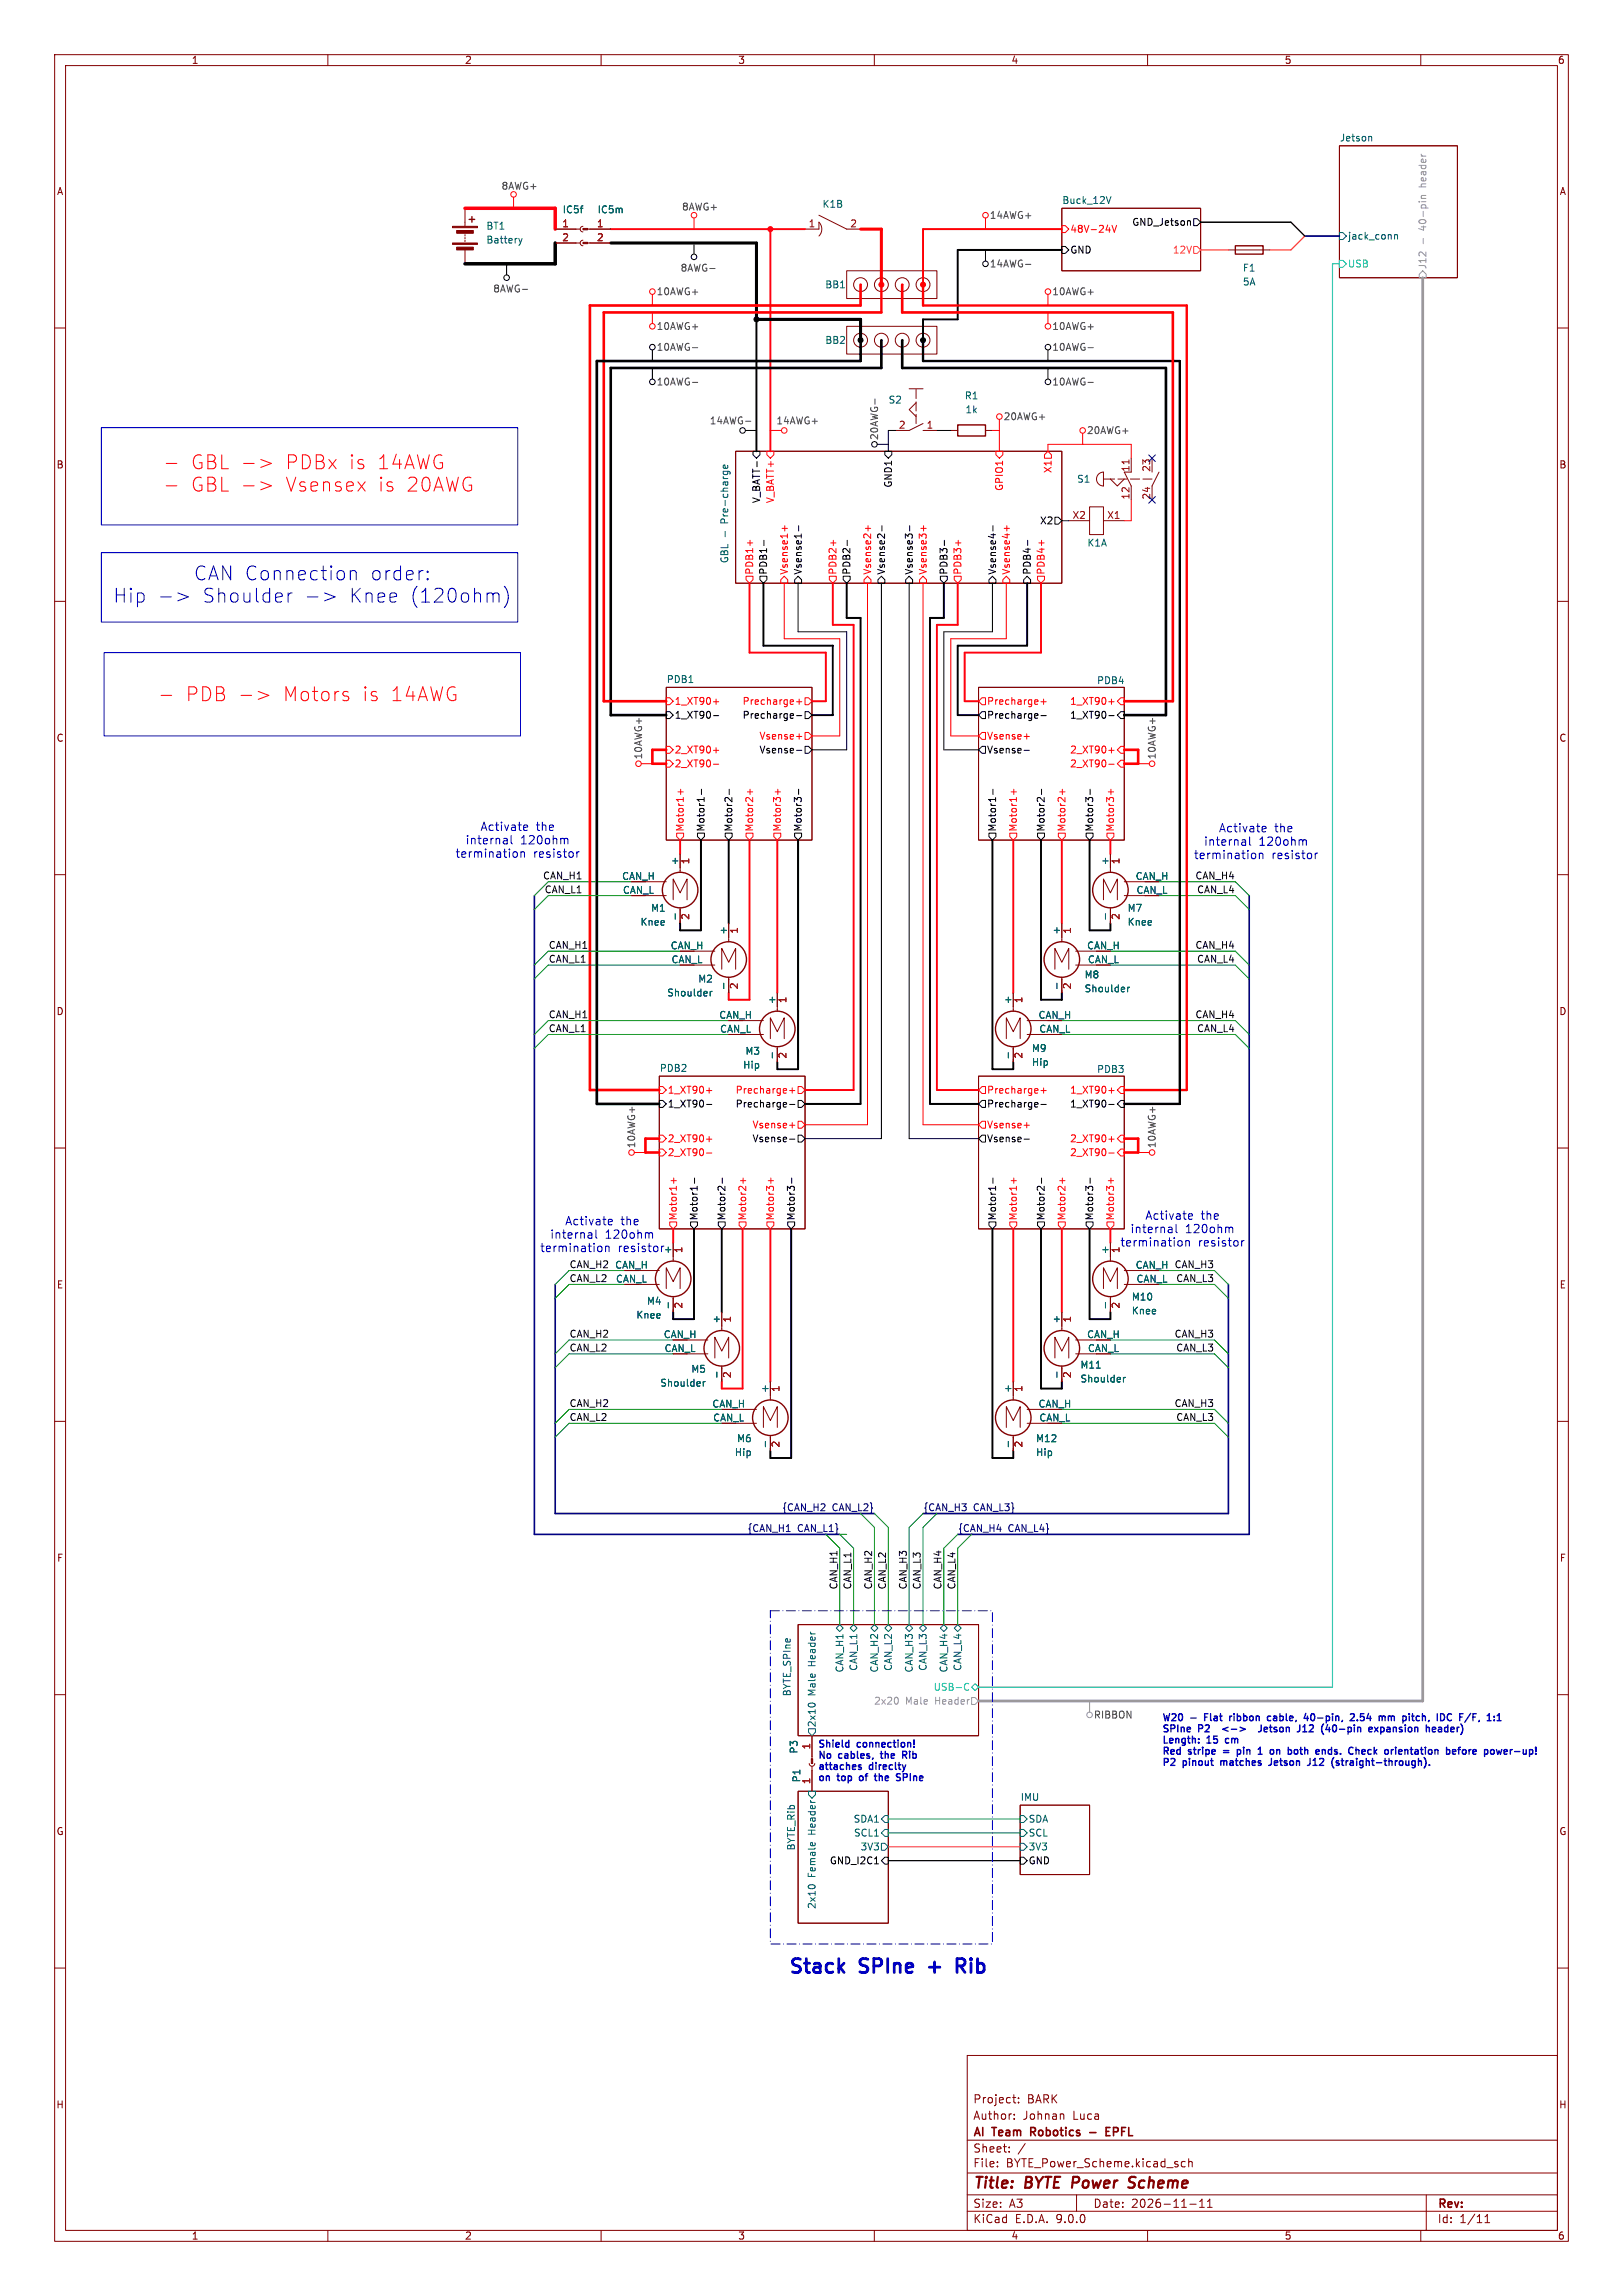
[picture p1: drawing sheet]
<svg xmlns="http://www.w3.org/2000/svg" width="297mm" height="420mm" viewBox="0 0 297 420" stroke-linecap="round" stroke-linejoin="round" font-family="sans-serif">
<defs><g id="words">
<g font-size="3.5" fill="#ff0008">
<text x="34.7" y="86.1">GBL -&gt;</text>
<text x="51.9" y="86.1">PDBx</text>
<text x="63.5" y="86.1">is</text>
<text x="68.7" y="86.1">14AWG</text>
<text x="34.7" y="90.2">GBL -&gt;</text>
<text x="51.9" y="90.2">Vsensex</text>
<text x="68.8" y="90.2">is</text>
<text x="74" y="90.2">20AWG</text>
</g>
<g font-size="3.5" fill="#0000c2">
<text x="35.5" y="106.4">CAN Connection</text>
<text x="67.7" y="106.4">order:</text>
<text x="20.7" y="110.5">Hip</text>
<text x="36.9" y="110.5">Shoulder</text>
<text x="63.7" y="110.5">Knee</text>
<text x="74.8" y="110.5">(120ohm)</text>
<text x="144" y="361.7">Stack</text>
<text x="157.4" y="361.7">SPIne</text>
<text x="171" y="361.7">+</text>
<text x="177.1" y="361.7">Rib</text>
</g>
<g font-size="3.5" fill="#ff0604">
<text x="33.9" y="128.5">PDB -&gt;</text>
<text x="51.6" y="128.5">Motors</text>
<text x="66.1" y="128.5">is</text>
<text x="71.2" y="128.5">14AWG</text>
</g>
<g font-size="2.8" fill="#840000">
<text x="178" y="400.9">Title:</text>
<text x="187.7" y="400.9">BYTE Power</text>
<text x="208.2" y="400.9">Scheme</text>
</g>
<g font-size="2.1" fill="#0000c2">
<text x="85.1" y="154.7">internal</text>
<text x="87.8" y="152.2">Activate</text>
<text x="95.2" y="154.7">120ohm</text>
<text x="98.1" y="152.2">the</text>
<text x="220.3" y="154.9">internal</text>
<text x="223" y="152.5">Activate</text>
<text x="230.3" y="154.9">120ohm</text>
<text x="233.2" y="152.5">the</text>
<text x="83.3" y="157.1">termination</text>
<text x="97.6" y="157.1">resistor</text>
<text x="218.4" y="157.4">termination</text>
<text x="232.7" y="157.4">resistor</text>
<text x="100.6" y="226.8">internal</text>
<text x="103.3" y="224.3">Activate</text>
<text x="110.7" y="226.8">120ohm</text>
<text x="113.6" y="224.3">the</text>
<text x="206.8" y="225.8">internal</text>
<text x="209.5" y="223.3">Activate</text>
<text x="216.9" y="225.8">120ohm</text>
<text x="219.7" y="223.3">the</text>
<text x="98.8" y="229.3">termination</text>
<text x="113.1" y="229.3">resistor</text>
<text x="204.9" y="228.2">termination</text>
<text x="219.2" y="228.2">resistor</text>
</g>
<g font-size="2.1" fill="#840000">
<text x="178" y="388">Author:</text>
<text x="178" y="385">Project:</text>
<text x="187.2" y="388">Johnan</text>
<text x="187.9" y="385">BARK</text>
<text x="196.4" y="388">Luca</text>
<text x="178" y="394">Sheet:</text>
<text x="178" y="391.2">AI</text>
<text x="181.7" y="391.2">Team</text>
<text x="189.3" y="391.2">Robotics</text>
<text x="204.3" y="391.2">EPFL</text>
<text x="178" y="396.7">File:</text>
<text x="184.1" y="396.7">BYTE_Power_Scheme.kicad_sch</text>
<text x="178" y="406.9">KiCad</text>
<text x="178" y="404.1">Size:</text>
<text x="184.7" y="404.1">A3</text>
<text x="185.7" y="406.9">E.D.A.</text>
<text x="193.3" y="406.9">9.0.0</text>
<text x="200" y="404.1">Date:</text>
<text x="207" y="404.1">2026-11-11</text>
<text x="263" y="404.3">Rev:</text>
<text x="263" y="406.9">Id:</text>
<text x="267.1" y="406.9">1/11</text>
</g>
<g font-size="1.8" fill="#840000">
<text x="35" y="11.9">1</text>
<text x="85" y="11.9">2</text>
<text x="135" y="11.9">3</text>
<text x="185" y="11.9">4</text>
<text x="235" y="11.9">5</text>
<text x="285" y="11.9">6</text>
<text x="10.3" y="35.9">A</text>
<text x="285.3" y="35.9">A</text>
<text x="10.3" y="85.9">B</text>
<text x="285.3" y="85.9">B</text>
<text x="10.3" y="135.9">C</text>
<text x="285.3" y="135.9">C</text>
<text x="10.3" y="185.9">D</text>
<text x="285.3" y="185.9">D</text>
<text x="10.3" y="235.9">E</text>
<text x="285.3" y="235.9">E</text>
<text x="10.3" y="285.9">F</text>
<text x="285.3" y="285.9">F</text>
<text x="10.3" y="335.9">G</text>
<text x="285.3" y="335.9">G</text>
<text x="10.2" y="385.9">H</text>
<text x="285.2" y="385.9">H</text>
<text x="35" y="409.9">1</text>
<text x="85" y="409.9">2</text>
<text x="135" y="409.9">3</text>
<text x="185" y="409.9">4</text>
<text x="235" y="409.9">5</text>
<text x="285" y="409.9">6</text>
</g>
<g font-size="1.8" fill="#006464">
<text x="245.1" y="26">Jetson</text>
<text x="102.9" y="39.2">IC5f</text>
<text x="109.3" y="39.2">IC5m</text>
<text x="150.4" y="38.2">K1B</text>
<text x="194.3" y="37.4">Buck_12V</text>
<text x="88.9" y="42.2">BT1</text>
<text x="88.9" y="44.7">Battery</text>
<text x="246.6" y="44">jack_conn</text>
<text x="150.9" y="52.9">BB1</text>
<text x="227.3" y="49.9">F1</text>
<text x="227.3" y="52.4">5A</text>
<text x="150.9" y="63.1">BB2</text>
<text x="162.5" y="74">S2</text>
<text x="176.5" y="73.3">R1</text>
<text x="176.6" y="75.8">1k</text>
<text x="197" y="88.5">S1</text>
<text x="133.3" y="95.6" transform="rotate(-90 133.3 95.6)">Pre-charge</text>
<text x="198.9" y="100.2">K1A</text>
<text x="133.3" y="103.1" transform="rotate(-90 133.3 103.1)">GBL -</text>
<text x="121.9" y="125">PDB1</text>
<text x="200.7" y="125.2">PDB4</text>
<text x="113.7" y="161">CAN_H</text>
<text x="124.2" y="158.4" transform="rotate(-90 124.2 158.4)">+</text>
<text x="202.9" y="158.4" transform="rotate(-90 202.9 158.4)">+</text>
<text x="207.7" y="161">CAN_H</text>
<text x="113.9" y="163.6">CAN_L</text>
<text x="119" y="167">M1</text>
<text x="206.3" y="167">M7</text>
<text x="207.9" y="163.6">CAN_L</text>
<text x="117.1" y="169.5">Knee</text>
<text x="122.6" y="173.7">CAN_H</text>
<text x="133.1" y="171.1" transform="rotate(-90 133.1 171.1)">+</text>
<text x="194.1" y="171.1" transform="rotate(-90 194.1 171.1)">+</text>
<text x="198.8" y="173.7">CAN_H</text>
<text x="206.3" y="169.5">Knee</text>
<text x="122.8" y="176.3">CAN_L</text>
<text x="127.7" y="179.9">M2</text>
<text x="198.4" y="179.2">M8</text>
<text x="199" y="176.3">CAN_L</text>
<text x="122" y="182.5">Shoulder</text>
<text x="142" y="183.8" transform="rotate(-90 142 183.8)">+</text>
<text x="185.2" y="183.8" transform="rotate(-90 185.2 183.8)">+</text>
<text x="198.4" y="181.7">Shoulder</text>
<text x="131.5" y="186.4">CAN_H</text>
<text x="131.7" y="189">CAN_L</text>
<text x="189.9" y="186.4">CAN_H</text>
<text x="190.1" y="189">CAN_L</text>
<text x="120.6" y="196.1">PDB2</text>
<text x="135.9" y="195.7">Hip</text>
<text x="136.3" y="193.1">M3</text>
<text x="188.7" y="192.6">M9</text>
<text x="188.7" y="195.2">Hip</text>
<text x="200.7" y="196.3">PDB3</text>
<text x="112.5" y="232.2">CAN_H</text>
<text x="122.9" y="229.5" transform="rotate(-90 122.9 229.5)">+</text>
<text x="202.9" y="229.5" transform="rotate(-90 202.9 229.5)">+</text>
<text x="207.7" y="232.2">CAN_H</text>
<text x="112.6" y="234.7">CAN_L</text>
<text x="118.3" y="238.9">M4</text>
<text x="207" y="238.1">M10</text>
<text x="207.9" y="234.7">CAN_L</text>
<text x="116.3" y="241.4">Knee</text>
<text x="121.4" y="244.9">CAN_H</text>
<text x="131.8" y="242.2" transform="rotate(-90 131.8 242.2)">+</text>
<text x="194.1" y="242.2" transform="rotate(-90 194.1 242.2)">+</text>
<text x="198.8" y="244.9">CAN_H</text>
<text x="207" y="240.6">Knee</text>
<text x="121.5" y="247.4">CAN_L</text>
<text x="126.4" y="251.3">M5</text>
<text x="197.6" y="250.5">M11</text>
<text x="199" y="247.4">CAN_L</text>
<text x="120.7" y="253.8">Shoulder</text>
<text x="130.3" y="257.6">CAN_H</text>
<text x="140.7" y="254.9" transform="rotate(-90 140.7 254.9)">+</text>
<text x="185.2" y="254.9" transform="rotate(-90 185.2 254.9)">+</text>
<text x="189.9" y="257.6">CAN_H</text>
<text x="197.6" y="253.1">Shoulder</text>
<text x="130.4" y="260.1">CAN_L</text>
<text x="190.1" y="260.1">CAN_L</text>
<text x="134.4" y="266.5">Hip</text>
<text x="134.8" y="264">M6</text>
<text x="189.5" y="266.5">Hip</text>
<text x="189.5" y="264">M12</text>
<text x="149.5" y="304.7" transform="rotate(-90 149.5 304.7)">Header</text>
<text x="157.1" y="305.7" transform="rotate(-90 157.1 305.7)">CAN_L1</text>
<text x="163.4" y="305.7" transform="rotate(-90 163.4 305.7)">CAN_L2</text>
<text x="169.8" y="305.7" transform="rotate(-90 169.8 305.7)">CAN_L3</text>
<text x="176.1" y="305.7" transform="rotate(-90 176.1 305.7)">CAN_L4</text>
<text x="144.8" y="310.4" transform="rotate(-90 144.8 310.4)">BYTE_SPIne</text>
<text x="149.5" y="310.2" transform="rotate(-90 149.5 310.2)">Male</text>
<text x="154.5" y="306" transform="rotate(-90 154.5 306)">CAN_H1</text>
<text x="160.9" y="306" transform="rotate(-90 160.9 306)">CAN_H2</text>
<text x="167.2" y="306" transform="rotate(-90 167.2 306)">CAN_H3</text>
<text x="173.6" y="306" transform="rotate(-90 173.6 306)">CAN_H4</text>
<text x="149.5" y="316" transform="rotate(-90 149.5 316)">2x10</text>
<text x="146.2" y="320.9" transform="rotate(-90 146.2 320.9)">P3</text>
<text x="146.7" y="326.1" transform="rotate(-90 146.7 326.1)">P1</text>
<text x="186.7" y="329.5">IMU</text>
<text x="149.5" y="335.5" transform="rotate(-90 149.5 335.5)">Header</text>
<text x="156.1" y="333.6">SDA1</text>
<text x="188.2" y="333.6">SDA</text>
<text x="145.5" y="338.6" transform="rotate(-90 145.5 338.6)">BYTE_Rib</text>
<text x="156.2" y="336.1">SCL1</text>
<text x="157.4" y="338.7">3V3</text>
<text x="188.2" y="338.7">3V3</text>
<text x="188.2" y="336.1">SCL</text>
<text x="149.5" y="343.5" transform="rotate(-90 149.5 343.5)">Female</text>
<text x="149.5" y="349.3" transform="rotate(-90 149.5 349.3)">2x10</text>
</g>
<g font-size="1.8" fill="#484848">
<text x="91.7" y="34.9">8AWG+</text>
<text x="124.7" y="38.7">8AWG+</text>
<text x="181" y="40.2">14AWG+</text>
<text x="90.2" y="53.7">8AWG-</text>
<text x="124.5" y="49.9">8AWG-</text>
<text x="181" y="49.1">14AWG-</text>
<text x="120.1" y="54.2">10AWG+</text>
<text x="192.5" y="54.2">10AWG+</text>
<text x="120.1" y="60.6">10AWG+</text>
<text x="120.1" y="64.4">10AWG-</text>
<text x="192.5" y="64.4">10AWG-</text>
<text x="192.5" y="60.6">10AWG+</text>
<text x="120.1" y="70.7">10AWG-</text>
<text x="192.5" y="70.7">10AWG-</text>
<text x="129.8" y="77.8">14AWG-</text>
<text x="142" y="77.8">14AWG+</text>
<text x="183.6" y="77.1">20AWG+</text>
<text x="160.9" y="80.6" transform="rotate(-90 160.9 80.6)">20AWG-</text>
<text x="198.8" y="79.6">20AWG+</text>
<text x="117.7" y="139" transform="rotate(-90 117.7 139)">10AWG+</text>
<text x="211.7" y="139" transform="rotate(-90 211.7 139)">10AWG+</text>
<text x="116.4" y="210.1" transform="rotate(-90 116.4 210.1)">10AWG+</text>
<text x="211.7" y="210.1" transform="rotate(-90 211.7 210.1)">10AWG+</text>
<text x="200.1" y="314.6">RIBBON</text>
</g>
<g font-size="1.8" fill="#9b989b">
<text x="261.2" y="34" transform="rotate(-90 261.2 34)">header</text>
<text x="261.2" y="42" transform="rotate(-90 261.2 42)">40-pin</text>
<text x="261.2" y="49.3" transform="rotate(-90 261.2 49.3)">J12</text>
<text x="159.9" y="312">2x20</text>
<text x="165.7" y="312">Male</text>
<text x="171.2" y="312">Header</text>
</g>
<g font-size="1.8" fill="#a90000">
<text x="102.8" y="41.7">1</text>
<text x="109.1" y="41.7">1</text>
<text x="147.9" y="41.7">1</text>
<text x="155.5" y="41.7">2</text>
<text x="102.8" y="44.2">2</text>
<text x="109.1" y="44.2">2</text>
<text x="164.4" y="78.5">2</text>
<text x="169.5" y="78.5">1</text>
<text x="206.8" y="86.4" transform="rotate(-90 206.8 86.4)">11</text>
<text x="210.6" y="86.4" transform="rotate(-90 210.6 86.4)">23</text>
<text x="196.2" y="95">X2</text>
<text x="202.5" y="95">X1</text>
<text x="206.8" y="91.5" transform="rotate(-90 206.8 91.5)">12</text>
<text x="210.6" y="91.5" transform="rotate(-90 210.6 91.5)">24</text>
<text x="126.4" y="158.2" transform="rotate(-90 126.4 158.2)">1</text>
<text x="205.2" y="158.2" transform="rotate(-90 205.2 158.2)">1</text>
<text x="126.4" y="168.3" transform="rotate(-90 126.4 168.3)">2</text>
<text x="135.3" y="170.9" transform="rotate(-90 135.3 170.9)">1</text>
<text x="196.3" y="170.9" transform="rotate(-90 196.3 170.9)">1</text>
<text x="205.2" y="168.3" transform="rotate(-90 205.2 168.3)">2</text>
<text x="135.3" y="181" transform="rotate(-90 135.3 181)">2</text>
<text x="144.2" y="183.6" transform="rotate(-90 144.2 183.6)">1</text>
<text x="187.4" y="183.6" transform="rotate(-90 187.4 183.6)">1</text>
<text x="196.3" y="181" transform="rotate(-90 196.3 181)">2</text>
<text x="144.2" y="193.7" transform="rotate(-90 144.2 193.7)">2</text>
<text x="187.4" y="193.7" transform="rotate(-90 187.4 193.7)">2</text>
<text x="125.2" y="229.3" transform="rotate(-90 125.2 229.3)">1</text>
<text x="205.2" y="229.3" transform="rotate(-90 205.2 229.3)">1</text>
<text x="125.2" y="239.5" transform="rotate(-90 125.2 239.5)">2</text>
<text x="205.2" y="239.5" transform="rotate(-90 205.2 239.5)">2</text>
<text x="134.1" y="242" transform="rotate(-90 134.1 242)">1</text>
<text x="196.3" y="242" transform="rotate(-90 196.3 242)">1</text>
<text x="134.1" y="252.2" transform="rotate(-90 134.1 252.2)">2</text>
<text x="143" y="254.7" transform="rotate(-90 143 254.7)">1</text>
<text x="187.4" y="254.7" transform="rotate(-90 187.4 254.7)">1</text>
<text x="196.3" y="252.2" transform="rotate(-90 196.3 252.2)">2</text>
<text x="143" y="264.9" transform="rotate(-90 143 264.9)">2</text>
<text x="187.4" y="264.9" transform="rotate(-90 187.4 264.9)">2</text>
<text x="148.3" y="320.1" transform="rotate(-90 148.3 320.1)">1</text>
<text x="148.3" y="326.5" transform="rotate(-90 148.3 326.5)">1</text>
</g>
<g font-size="1.8">
<text x="207.1" y="41.5">GND_Jetson</text>
<text x="195.8" y="46.6">GND</text>
<text x="139.3" y="92.1" transform="rotate(-90 139.3 92.1)">V_BATT-</text>
<text x="140.6" y="105.2" transform="rotate(-90 140.6 105.2)">PDB1-</text>
<text x="155.8" y="105.2" transform="rotate(-90 155.8 105.2)">PDB2-</text>
<text x="173.6" y="105.2" transform="rotate(-90 173.6 105.2)">PDB3-</text>
<text x="188.8" y="105.2" transform="rotate(-90 188.8 105.2)">PDB4-</text>
<text x="123.4" y="131.7">1_XT90-</text>
<text x="135.8" y="131.7">Precharge-</text>
<text x="180.5" y="131.7">Precharge-</text>
<text x="195.7" y="131.7">1_XT90-</text>
<text x="129.1" y="152.2" transform="rotate(-90 129.1 152.2)">Motor1-</text>
<text x="134.2" y="152.2" transform="rotate(-90 134.2 152.2)">Motor2-</text>
<text x="146.9" y="152.2" transform="rotate(-90 146.9 152.2)">Motor3-</text>
<text x="182.5" y="152.2" transform="rotate(-90 182.5 152.2)">Motor1-</text>
<text x="191.4" y="152.2" transform="rotate(-90 191.4 152.2)">Motor2-</text>
<text x="200.3" y="152.2" transform="rotate(-90 200.3 152.2)">Motor3-</text>
<text x="122.1" y="202.8">1_XT90-</text>
<text x="134.5" y="202.8">Precharge-</text>
<text x="180.5" y="202.8">Precharge-</text>
<text x="195.7" y="202.8">1_XT90-</text>
<text x="127.9" y="223.3" transform="rotate(-90 127.9 223.3)">Motor1-</text>
<text x="132.9" y="223.3" transform="rotate(-90 132.9 223.3)">Motor2-</text>
<text x="145.6" y="223.3" transform="rotate(-90 145.6 223.3)">Motor3-</text>
<text x="182.5" y="223.3" transform="rotate(-90 182.5 223.3)">Motor1-</text>
<text x="191.4" y="223.3" transform="rotate(-90 191.4 223.3)">Motor2-</text>
<text x="200.3" y="223.3" transform="rotate(-90 200.3 223.3)">Motor3-</text>
<text x="151.8" y="341.2">GND_I2C1</text>
<text x="188.2" y="341.2">GND</text>
</g>
<g font-size="1.8" fill="#ff0002">
<text x="195.8" y="42.8">48V-24V</text>
<text x="123.4" y="129.1">1_XT90+</text>
<text x="195.7" y="129.1">1_XT90+</text>
<text x="123.4" y="138">2_XT90+</text>
<text x="123.4" y="140.6">2_XT90-</text>
<text x="195.7" y="138">2_XT90+</text>
<text x="195.7" y="140.6">2_XT90-</text>
<text x="122.1" y="200.3">1_XT90+</text>
<text x="195.7" y="200.3">1_XT90+</text>
<text x="122.1" y="209.1">2_XT90+</text>
<text x="195.7" y="209.1">2_XT90+</text>
<text x="122.1" y="211.7">2_XT90-</text>
<text x="195.7" y="211.7">2_XT90-</text>
</g>
<text font-size="1.8" fill="#ff7f00" x="214.5" y="46.6">12V</text>
<g font-size="1.8" fill="#00cde7">
<text x="246.6" y="49.1">USB</text>
<text x="170.8" y="309.5">USB-C</text>
</g>
<g font-size="1.8" fill="#050505">
<text x="163.4" y="89.3" transform="rotate(-90 163.4 89.3)">GND1</text>
<text x="190.2" y="96.1">X2</text>
<text x="146.9" y="105.2" transform="rotate(-90 146.9 105.2)">Vsense1-</text>
<text x="162.2" y="105.2" transform="rotate(-90 162.2 105.2)">Vsense2-</text>
<text x="167.2" y="105.2" transform="rotate(-90 167.2 105.2)">Vsense3-</text>
<text x="182.5" y="105.2" transform="rotate(-90 182.5 105.2)">Vsense4-</text>
<text x="138.9" y="138">Vsense-</text>
<text x="180.5" y="138">Vsense-</text>
<text x="137.6" y="209.1">Vsense-</text>
<text x="180.5" y="209.1">Vsense-</text>
</g>
<g font-size="1.8" fill="#f00">
<text x="183.7" y="89.9" transform="rotate(-90 183.7 89.9)">GPIO1</text>
<text x="192.6" y="86.6" transform="rotate(-90 192.6 86.6)">X1</text>
<text x="144.4" y="105.2" transform="rotate(-90 144.4 105.2)">Vsense1+</text>
<text x="159.6" y="105.2" transform="rotate(-90 159.6 105.2)">Vsense2+</text>
<text x="169.8" y="105.2" transform="rotate(-90 169.8 105.2)">Vsense3+</text>
<text x="185" y="105.2" transform="rotate(-90 185 105.2)">Vsense4+</text>
<text x="138.9" y="135.5">Vsense+</text>
<text x="180.5" y="135.5">Vsense+</text>
<text x="137.6" y="206.6">Vsense+</text>
<text x="180.5" y="206.6">Vsense+</text>
</g>
<g font-size="1.8" fill="#f01">
<text x="141.8" y="92.1" transform="rotate(-90 141.8 92.1)">V_BATT+</text>
<text x="138" y="105.2" transform="rotate(-90 138 105.2)">PDB1+</text>
<text x="153.3" y="105.2" transform="rotate(-90 153.3 105.2)">PDB2+</text>
<text x="176.1" y="105.2" transform="rotate(-90 176.1 105.2)">PDB3+</text>
<text x="191.4" y="105.2" transform="rotate(-90 191.4 105.2)">PDB4+</text>
<text x="135.8" y="129.1">Precharge+</text>
<text x="180.5" y="129.1">Precharge+</text>
<text x="125.3" y="152.2" transform="rotate(-90 125.3 152.2)">Motor1+</text>
<text x="138" y="152.2" transform="rotate(-90 138 152.2)">Motor2+</text>
<text x="143.1" y="152.2" transform="rotate(-90 143.1 152.2)">Motor3+</text>
<text x="186.3" y="152.2" transform="rotate(-90 186.3 152.2)">Motor1+</text>
<text x="195.2" y="152.2" transform="rotate(-90 195.2 152.2)">Motor2+</text>
<text x="204.1" y="152.2" transform="rotate(-90 204.1 152.2)">Motor3+</text>
<text x="134.5" y="200.3">Precharge+</text>
<text x="180.5" y="200.3">Precharge+</text>
<text x="124.1" y="223.3" transform="rotate(-90 124.1 223.3)">Motor1+</text>
<text x="136.8" y="223.3" transform="rotate(-90 136.8 223.3)">Motor2+</text>
<text x="141.8" y="223.3" transform="rotate(-90 141.8 223.3)">Motor3+</text>
<text x="186.3" y="223.3" transform="rotate(-90 186.3 223.3)">Motor1+</text>
<text x="195.2" y="223.3" transform="rotate(-90 195.2 223.3)">Motor2+</text>
<text x="204.1" y="223.3" transform="rotate(-90 204.1 223.3)">Motor3+</text>
</g>
<g font-size="1.8" fill="#0f0f0f">
<text x="99.3" y="160.9">CAN_H1</text>
<text x="218.7" y="160.9">CAN_H4</text>
<text x="99.6" y="163.5">CAN_L1</text>
<text x="219" y="163.5">CAN_L4</text>
<text x="100.3" y="173.6">CAN_H1</text>
<text x="218.7" y="173.6">CAN_H4</text>
<text x="100.3" y="176.2">CAN_L1</text>
<text x="219" y="176.2">CAN_L4</text>
<text x="100.3" y="188.9">CAN_L1</text>
<text x="100.3" y="186.3">CAN_H1</text>
<text x="218.7" y="186.3">CAN_H4</text>
<text x="219" y="188.9">CAN_L4</text>
<text x="104.1" y="232.1">CAN_H2</text>
<text x="207.7" y="232.2">CAN_H CAN_H3</text>
<text x="104.1" y="234.6">CAN_L2</text>
<text x="215.2" y="234.6">CAN_L3</text>
<text x="104.1" y="244.8">CAN_H2</text>
<text x="214.9" y="244.8">CAN_H3</text>
<text x="104.1" y="247.3">CAN_L2</text>
<text x="215.2" y="247.3">CAN_L3</text>
<text x="104.1" y="257.5">CAN_H2</text>
<text x="214.9" y="257.5">CAN_H3</text>
<text x="104.1" y="260">CAN_L2</text>
<text x="215.2" y="260">CAN_L3</text>
<text x="153.3" y="290.8" transform="rotate(-90 153.3 290.8)">CAN_H1</text>
<text x="155.9" y="290.8" transform="rotate(-90 155.9 290.8)">CAN_L1</text>
<text x="159.7" y="290.8" transform="rotate(-90 159.7 290.8)">CAN_H2</text>
<text x="162.2" y="290.8" transform="rotate(-90 162.2 290.8)">CAN_L2</text>
<text x="166" y="290.8" transform="rotate(-90 166 290.8)">CAN_H3</text>
<text x="168.6" y="290.8" transform="rotate(-90 168.6 290.8)">CAN_L3</text>
<text x="172.4" y="290.8" transform="rotate(-90 172.4 290.8)">CAN_H4</text>
<text x="174.9" y="290.8" transform="rotate(-90 174.9 290.8)">CAN_L4</text>
</g>
<g font-size="1.8" fill="#000084">
<text x="136.7" y="280.3">{CAN_H1</text>
<text x="143.1" y="276.5">{CAN_H2</text>
<text x="145.9" y="280.3">CAN_L1}</text>
<text x="152.3" y="276.5">CAN_L2}</text>
<text x="168.9" y="276.5">{CAN_H3</text>
<text x="175.3" y="280.3">{CAN_H4</text>
<text x="178.1" y="276.5">CAN_L3}</text>
<text x="184.5" y="280.3">CAN_L4}</text>
</g>
<g font-size="1.8" fill="#0000c2">
<text x="212.6" y="315.2">W20</text>
<text x="212.6" y="317.2">SPIne</text>
<text x="217.9" y="315.2">-</text>
<text x="219.4" y="317.2">P2</text>
<text x="221" y="315.2">Flat</text>
<text x="224.8" y="317.2">&lt;-&gt;</text>
<text x="226.1" y="315.2">ribbon</text>
<text x="232.5" y="317.2">Jetson</text>
<text x="233.6" y="315.2">cable,</text>
<text x="240.1" y="317.2">J12</text>
<text x="240.8" y="315.2">40-pin,</text>
<text x="244.9" y="317.2">(40-pin</text>
<text x="249.8" y="315.2">2.54</text>
<text x="254.2" y="317.2">expansion</text>
<text x="255.5" y="315.2">mm</text>
<text x="260.3" y="315.2">pitch,</text>
<text x="265.1" y="317.2">header)</text>
<text x="267.1" y="315.2">IDC</text>
<text x="271.7" y="315.2">F/F,</text>
<text x="149.6" y="320">Shield</text>
<text x="149.6" y="322.1">No</text>
<text x="153.6" y="322.1">cables,</text>
<text x="156.9" y="320">connection!</text>
<text x="161.8" y="322.1">the</text>
<text x="166.2" y="322.1">Rib</text>
<text x="212.6" y="319.3">Length:</text>
<text x="212.6" y="321.3">Red</text>
<text x="212.6" y="323.4">P2</text>
<text x="216.6" y="323.4">pinout</text>
<text x="217.6" y="321.3">stripe</text>
<text x="221" y="319.3">15</text>
<text x="224" y="323.4">matches</text>
<text x="224.4" y="321.3">=</text>
<text x="224.9" y="319.3">cm</text>
<text x="227.5" y="321.3">pin</text>
<text x="231.9" y="321.3">1</text>
<text x="233.4" y="323.4">Jetson</text>
<text x="234.6" y="321.3">on</text>
<text x="238.3" y="321.3">both</text>
<text x="240.9" y="323.4">J12</text>
<text x="244" y="321.3">ends.</text>
<text x="245.8" y="323.4">(straight-through).</text>
<text x="250.5" y="321.3">Check</text>
<text x="257.6" y="321.3">orientation</text>
<text x="269.3" y="321.3">before</text>
<text x="276.8" y="321.3">power-up!</text>
<text x="149.6" y="324.1">attaches</text>
<text x="149.6" y="326.2">on</text>
<text x="153.4" y="326.2">top</text>
<text x="157.9" y="326.2">of</text>
<text x="159.2" y="324.1">direclty</text>
<text x="161.2" y="326.2">the</text>
<text x="165.7" y="326.2">SPIne</text>
</g>
</g></defs>
<g fill="none" stroke="#840000" stroke-width=".18">
<path d="M10 10h277v400h-277zM12 12h273v396h-273zM60 10v2M110 10v2M160 10v2M210 10v2M260 10v2M85.1 38.1v3.3M149.9 39.4l5 2.5h2.6M194.3 38.1h25.4v11.4h-25.4zM245.1 26.7h21.6v24.1h-21.6zM85.1 42.9v.3"/>
<path d="M85.1 43.4v.3M85.1 43.9v.3M85.1 45.7v2.6M101.6 41.9h4.6M101.6 44.5h4.6M106.7 41.4l-.4 .2-.1 .3 .1 .4 .4 .1M106.7 43.9l-.4 .2-.1 .4 .1 .3 .4 .2M107.5 41.9h4.3M107.5 44.5h4.3M147.3 41.9h2.6v-1.3a1.8 1.8 0 0 1 0 2.6M154.9 59.7h16.5v5.1h-16.5zM154.9 49.5h16.5v5.1h-16.5z"/>
<path d="M157.5 52.1h.1M161.3 52.1h.1M165.1 52.1h.1M168.9 52.1h.1M224.8 45.7h7.6M10 60h2M157.5 62.2h.1M161.3 62.2h.1M165.1 62.2h.1M166.4 71.1h2.5M167.6 73.7l-1.2 1.2 1.2 1.3M168.9 62.2h.1"/>
<path d="M168.9 77.5l-2.5 1.2h-2.6M168.9 78.7h2.5M174 78.7h1.3M180.3 78.7h1.3M285 60h2M134.6 82.6h59.7v24.1h-59.7zM195.6 95.3h3.8M199.4 92.7h2.5v5.1h-2.5zM201 86.7l.5-.3h.4v2.5a1.27 1.27 0 0 1-1.1-.8 1.27 1.27 0 0 1 .2-1.4zM201.9 87.6h1.3l1.3 1.3 1.2-1.3M201.9 95.3h3.8M205.7 86.4l1.3 2.5v2.5"/>
<path d="M207 83.8v2.6M210.8 83.8v2.6M212.1 86.4l-1.3 2.5v2.5M10 110h2M285 110h2M121.9 125.7h26.7v28h-26.7zM179.1 125.7h26.6v28h-26.6zM124.5 156.2v3.4M203.2 156.2v3.4M10 160h2M118.1 161.3h3.8M118.1 163.8h3.8"/>
<path d="M123.2 164.6v-3.8l1.3 2.5 1.2-2.5v3.8M124.5 166.1v2.8M127 174h3.8M127 176.5h3.8M132.1 177.3v-3.8l1.2 2.5 1.3-2.5v3.8M133.3 168.9v3.4M133.3 178.8v2.8M193 177.3v-3.8l1.3 2.5 1.3-2.5v3.8M194.3 168.9v3.4M194.3 178.8v2.8M196.8 174h3.9M196.8 176.5h3.9"/>
<path d="M201.9 164.6v-3.8l1.3 2.5 1.3-2.5v3.8M203.2 166.1v2.8M205.7 161.3h3.8M205.7 163.8h3.8M285 160h2M120.6 196.9h26.7v27.9h-26.7zM135.9 186.7h3.8M135.9 189.2h3.8M141 190v-3.8l1.2 2.5 1.3-2.5v3.8M142.2 181.6v3.4M142.2 191.5v2.8M179.1 196.9h26.6v27.9h-26.6z"/>
<path d="M184.1 190v-3.8l1.3 2.5 1.3-2.5v3.8M185.4 181.6v3.4M185.4 191.5v2.8M188 186.7h3.8M188 189.2h3.8M10 210h2M285 210h2M116.8 232.4h3.8M116.8 235h3.8M121.9 235.7v-3.8l1.3 2.5 1.3-2.5v3.8M123.2 227.3v3.4M123.2 237.2v2.8"/>
<path d="M201.9 235.7v-3.8l1.3 2.5 1.3-2.5v3.8M203.2 227.3v3.4M203.2 237.2v2.8M205.7 232.4h3.8M205.7 235h3.8M125.7 245.1h3.8M125.7 247.7h3.8M130.8 248.4v-3.8l1.3 2.5 1.2-2.5v3.8M132.1 240v3.4M132.1 249.9v2.8M134.6 257.8h3.8M141 252.7v3.4"/>
<path d="M185.4 252.7v3.4M188 257.8h3.8M193 248.4v-3.8l1.3 2.5 1.3-2.5v3.8M194.3 240v3.4M194.3 249.9v2.8M196.8 245.1h3.9M196.8 247.7h3.9M10 260h2M134.6 260.4h3.8M139.7 261.1v-3.8l1.3 2.5 1.2-2.5v3.8M141 262.6v2.8M184.1 261.1v-3.8l1.3 2.5 1.3-2.5v3.8"/>
<path d="M185.4 262.6v2.8M188 260.4h3.8M285 260h2M146 297.2h33.1v20.3h-33.1zM10 310h2M148.6 317.5v4.2M285 310h2M146 327.7h16.6v24.1h-16.6zM148.1 322.6l.1 .3 .4 .2 .4-.2 .1-.3M148.6 323.1v4.6M186.7 330.2h12.7v12.7h-12.7zM10 360h2"/>
<path d="M177 376h108v32h-108zM285 360h2M177 397.5h108M177 391.5h108M182.5 396.2v.2M182.5 395.4v.2M184.7 393.5v.2M184.7 392.7v.2M185.3 383.7h.6M185.6 387.5v.2M185.6 386.7v.2M185.6 384.6l.3 .1"/>
<path d="M186.4 384.5v.2M186.4 383.7v.2M187.6 392.1l-1.3 1.9M194.6 386.7l.1 1M216.9 395.4h-.4l-.3 .3v.4l.1 .2h.6M217.5 395.5l.2-.1h.4l.1 1M217.5 394.9v1.5M60 408v2M110 408v2M160 408v2M177 404.5h108M177 401.5h108"/>
<path d="M197 401.5v3M210 408v2M217.7 403.2h1.2M219.5 403.8h.9M219.5 402.7l.5-.4v1.5M221 403.8h.8M221 402.7l.4-.4v1.5M260 408v2M261 401.5v6.5M271.7 406.6h.9M271.7 405.5l.5-.4v1.5"/>
<circle cx="157.5" cy="52.1" r="1.27"/>
<circle cx="161.3" cy="52.1" r="1.27"/>
<circle cx="165.1" cy="52.1" r="1.27"/>
<circle cx="168.9" cy="52.1" r="1.27"/>
<circle cx="157.5" cy="62.2" r="1.27"/>
<circle cx="161.3" cy="62.2" r="1.27"/>
<circle cx="165.1" cy="62.2" r="1.27"/>
<circle cx="168.9" cy="62.2" r="1.27"/>
</g>
<path d="M207.6 398.2l-.7 .1a.46 .46 0 0 0-.3 .4 .46 .46 0 0 0 .4 .4l.5 .2M207.5 400a.85 .85 0 0 1-1 .1" fill="none" stroke="#840000" stroke-width=".4"/>
<path d="M188.6 390h.6M189.2 389.2h-.6v1.5M199.4 390.1h1.2M202.4 389.9h.5M203.1 389.2h-.7v1.5h.7" fill="none" stroke="#840000" stroke-width=".3"/>
<g fill="none" stroke="#ff0002" stroke-width=".18">
<path d="M180.3 39.9v2M119.4 53.8v2.1M119.4 57.2v2M191.8 53.8v2.1M191.8 57.2v2M194.3 41.3h.6l.7 .6-.7 .6h-.6zM203.5 41.2l.4 1.3 .4-1.3M117.3 139.7h2.1M121.9 127.6h.7l.6 .7-.6 .6h-.7zM121.9 136.5h.7l.6 .7-.6 .6h-.7zM121.9 139.1h.7l.6 .6-.6 .6h-.7zM130.6 128.4h.9"/>
<path d="M130.6 137.3h.9M130.6 139.8h.9M202.9 128.4h1M202.9 137.3h1M202.9 139.8h1M205.1 127.6h.6v1.3h-.6l-.6-.6zM205.1 136.5h.6v1.3h-.6l-.6-.6zM205.1 139.1h.6v1.2h-.6l-.6-.6zM208.3 139.7h2M120.6 198.8h.7l.6 .6-.6 .6h-.7zM129.3 199.5h1M202.9 199.5h1"/>
<path d="M205.1 198.8h.6v1.2h-.6l-.6-.6zM116.1 210.8h2M120.6 207.6h.7l.6 .7-.6 .6h-.7zM120.6 210.2h.7l.6 .6-.6 .7h-.7zM129.3 208.4h1M129.3 210.9h1M202.9 208.4h1M202.9 210.9h1M205.1 207.6h.6v1.3h-.6l-.6-.6zM205.1 210.2h.6v1.3h-.6l-.6-.7zM208.3 210.8h2"/>
<circle cx="180.3" cy="39.4" r=".51"/>
<circle cx="119.4" cy="59.7" r=".51"/>
<circle cx="119.4" cy="53.3" r=".51"/>
<circle cx="191.8" cy="53.3" r=".51"/>
<circle cx="191.8" cy="59.7" r=".51"/>
<circle cx="116.8" cy="139.7" r=".51"/>
<circle cx="210.8" cy="139.7" r=".51"/>
<circle cx="115.6" cy="210.8" r=".51"/>
<circle cx="210.8" cy="210.8" r=".51"/>
</g>
<g fill="none" stroke="#000" stroke-width=".18">
<path d="M92.7 48.3v2M127 44.5v2M180.3 45.7v2.1M194.3 45.1h.6l.7 .6-.7 .7h-.6zM217.7 40.4l.1 .2v.6M218.4 40h.7l.6 .6-.6 .7h-.7zM119.4 64v2M119.4 67.3v2M136.4 78.7h2M171.4 78.7h2.6M191.8 64v2M191.8 67.3v2"/>
<path d="M137.8 82.6h1.3v.6l-.7 .6-.6-.6zM139.8 98.8v1M155 98.8v1M172.8 98.8v1M188.1 98.8v1M139.1 105.4h1.2v.6l-.6 .7-.6-.7zM154.3 105.4h1.3v.6l-.7 .7-.6-.7zM172.1 105.4h1.3v.6l-.7 .7-.6-.7zM188 105.4l.6 .6v.7h-1.3v-.7zM121.9 130.2h.7l.6 .6-.6 .6h-.7zM130.6 130.9h.9M145 130.5l.2 .3-.6 .2"/>
<path d="M145.2 131.3l-.2 .1M145.8 130.9h.9M147.3 130.2h.7l.6 .6-.6 .6h-.7zM179.7 130.2h.6v1.2h-.6l-.6-.6zM189.8 130.5l.1 .3-.6 .2M189.9 131.3l-.1 .1M190.5 130.9h1M202.9 130.9h1M205.1 130.2h.6v1.2h-.6l-.6-.6zM127.6 152.4h1.3v.6l-.6 .7-.7-.7zM128.4 144.4v.9M132.7 152.4h1.3v.6l-.7 .7-.6-.7z"/>
<path d="M133.4 144.4v.9M145.4 152.4h1.3v.6l-.7 .7-.6-.7zM146.1 144.4v.9M181 152.4h1.2v.6l-.6 .7-.6-.7zM181.7 144.4v.9M189.9 152.4h1.2v.6l-.6 .7-.6-.7zM190.6 144.4v.9M198.8 152.4h1.2v.6l-.6 .7-.6-.7zM199.5 144.4v.9M120.6 201.3h.7l.6 .6-.6 .7h-.7zM127.1 215.5v1M129.3 202h1"/>
<path d="M132.2 215.5v1M143.8 201.7l.1 .3-.6 .1M143.9 202.4l-.1 .1M144.5 202h1M144.9 215.5v1M146 201.3h.7l.6 .6-.6 .7h-.7zM179.7 201.3h.6v1.3h-.6l-.6-.7zM181.7 215.5v1M189.8 201.7l.1 .3-.6 .1M189.9 202.4l-.1 .1M190.5 202h1M190.6 215.5v1"/>
<path d="M199.5 215.5v1M202.9 202h1M205.1 201.3h.6v1.3h-.6l-.6-.7zM126.4 223.5h1.2v.7l-.6 .6-.6-.6zM131.4 223.5h1.3v.7l-.6 .6-.7-.6zM144.1 223.5h1.3v.7l-.6 .6-.7-.6zM181 223.5h1.2v.7l-.6 .6-.6-.6zM189.9 223.5h1.2v.7l-.6 .6-.6-.6zM198.8 223.5h1.2v.7l-.6 .6-.6-.6zM161.9 339.7h.7v1.3h-.7l-.6-.6zM186.7 339.7h.6l.7 .7-.7 .6h-.6zM160 340.9h.8"/>
<circle cx="92.7" cy="50.8" r=".51"/>
<circle cx="127" cy="47" r=".51"/>
<circle cx="180.3" cy="48.3" r=".51"/>
<circle cx="119.4" cy="63.5" r=".51"/>
<circle cx="119.4" cy="69.9" r=".51"/>
<circle cx="135.9" cy="78.7" r=".51"/>
<circle cx="191.8" cy="69.9" r=".51"/>
<circle cx="191.8" cy="63.5" r=".51"/>
</g>
<g fill="none" stroke="#f01" stroke-width=".18">
<path d="M127 39.9v2M141 78.7h2M137.3 98.8v1M140.3 82.6h1.3v.6l-.6 .6-.7-.6zM152.5 98.8v1M175.4 98.8v1M190.6 98.8v1M136.5 105.4h1.3v.6l-.6 .7-.7-.7zM151.8 105.4h1.2v.6l-.6 .7-.6-.7zM174.6 105.4h1.3v.6l-.6 .7-.7-.7zM189.9 105.4h1.2v.6l-.6 .7-.6-.7zM145.8 128.4h.9"/>
<path d="M146.2 127.9v.9M147.3 127.6h.7l.6 .7-.6 .6h-.7zM179.7 127.6h.6v1.3h-.6l-.6-.6zM190.5 128.4h1M191 127.9v.9M123.8 152.4h1.3v.6l-.6 .7-.7-.7zM124.1 144.9h.9M124.6 144.4v.9M136.5 152.4h1.3v.6l-.6 .7-.7-.7zM136.8 144.9h.9M137.3 144.4v.9M141.6 152.4h1.3v.6l-.7 .7-.6-.7z"/>
<path d="M141.9 144.9h.9M142.3 144.4v.9M184.8 152.4h1.3v.6l-.7 .7-.6-.7zM185 144.9h1M185.5 144.4v.9M193.7 152.4h1.2v.6l-.6 .7-.6-.7zM193.9 144.9h1M194.4 144.4v.9M202.6 152.4h1.2v.6l-.6 .7-.6-.7zM202.8 144.9h1M203.3 144.4v.9M144.5 199.5h1"/>
<path d="M145 199v1M146 198.8h.7l.6 .6-.6 .6h-.7zM179.7 198.8h.6v1.2h-.6l-.6-.6zM190.5 199.5h1M191 199v1M122.8 216h1M123.3 215.5v1M135.5 216h1M136 215.5v1M140.6 216h.9M141.1 215.5v1M185 216h1"/>
<path d="M185.5 215.5v1M193.9 216h1M194.4 215.5v1M202.8 216h1M203.3 215.5v1M122.6 223.5h1.2v.7l-.6 .6-.6-.6zM135.3 223.5h1.2v.7l-.6 .6-.6-.6zM140.3 223.5h1.3v.7l-.6 .6-.7-.6zM184.8 223.5h1.3v.7l-.7 .6-.6-.6zM193.7 223.5h1.2v.7l-.6 .6-.6-.6zM202.6 223.5h1.2v.7l-.6 .6-.6-.6z"/>
<circle cx="127" cy="39.4" r=".51"/>
<circle cx="143.5" cy="78.7" r=".51"/>
</g>
<g fill="none" stroke="#f00" stroke-width=".18">
<path d="M181.6 78.7h1.3M182.9 76.7v5.9M198.1 79.2v2.1M143.1 96.7h1M143.6 96.2v.9M158.4 96.7h.9M158.8 96.2v.9M168.5 96.7h1M169 96.2v.9M182.2 82.6h1.3v.6l-.6 .6-.7-.6zM183.8 96.7h.9M184.2 96.2v.9"/>
<path d="M191.8 82.6l.6 .6v.6h-1.3v-.6zM191.8 82.6v-1.3h15.2v2.5M142.9 106l.6-.6 .6 .6v.7h-1.2zM143.5 106.7v10.1h10.2v17.8h-5.1M158.7 105.4l.7 .6v.7h-1.3v-.7zM158.7 106.7v99h-11.4M168.9 105.4l.6 .6v.7h-1.2v-.7zM168.9 106.7v99h10.2M184.1 105.4l.7 .6v.7h-1.3v-.7zM184.1 106.7v10.1h-10.1v17.8h5.1M145.8 134.7h.9M147.3 134h.7l.6 .6-.6 .7h-.7z"/>
<path d="M179.7 134h.6v1.3h-.6l-.6-.7zM187.4 134.7h1M144.5 205.8h1M146 205.1h.7l.6 .6-.6 .7h-.7zM179.7 205.1h.6v1.3h-.6l-.6-.7zM187.4 205.8h1"/>
<circle cx="182.9" cy="76.2" r=".51"/>
<circle cx="198.1" cy="78.7" r=".51"/>
</g>
<g fill="none" stroke="#050505" stroke-width=".18">
<path d="M163.8 78.7h-1.2v3.9M146.1 96.2v.9M160.5 81.3h2.1M161.4 96.2v.9M161.9 82.6h1.3v.6l-.6 .6-.7-.6zM166.5 96.2v.9M181.7 96.2v.9M193 94.6h.7l.6 .7-.6 .6h-.7zM194.3 95.3h1.3M146 105.4l.7 .6v.7h-1.3v-.7zM146 106.7v8.9h8.9v21.6h-6.3M161.3 105.4l.6 .6v.7h-1.2v-.7z"/>
<path d="M161.3 106.7v101.6h-14M166.4 105.4l.6 .6v.7h-1.3v-.7zM166.4 106.7v101.6h12.7M181 106l.6-.6 .6 .6v.7h-1.2zM181.6 106.7v8.9h-8.9v21.6h6.4M145.8 137.3h.9M147.3 136.5h.7l.6 .7-.6 .6h-.7zM179.7 136.5h.6v1.3h-.6l-.6-.6zM187.4 137.3h1M144.5 208.4h1M146 207.6h.7l.6 .7-.6 .6h-.7zM179.7 207.6h.6v1.3h-.6l-.6-.6z"/>
<path d="M187.4 208.4h1"/>
<circle cx="160" cy="81.3" r=".51"/>
</g>
<g fill="none" stroke="#006464" stroke-width=".18">
<path d="M203.3 36l-.4 1.2M250.7 24.9l.3 .2v.7M94.9 43.6l.3 .9M95.2 44.5l-.1 .3M95.5 43.6l-.3 .9M245.1 42.5h.6l.7 .7-.7 .6h-.6zM255.2 42.9v.9M255.2 43l.2-.1 .3 .1v.8M132.3 86.2h1.1l.2 .3M132.4 86.2l-.1 .4M132.7 97.2v1M133.1 86.2l.1 .4"/>
<path d="M133.1 85.1l.1 .4-.2 .2-.6-.1v-.5h.2l.2 .6M123.6 167.2v.9M132.4 179.9v.9M193.4 179.9v.9M202.3 167.2v.9M130 181.3v.9M130.3 181.3l-.3 .3M141.3 192.6v.9M184.5 192.6v.9M206.3 180.6v.8M206.7 180.6l-.4 .2M122.3 238.3v.9"/>
<path d="M202.3 238.3v.9M128.7 252.7v.9M129.1 252.7l-.4 .3M131.2 251v.9M193.4 251v.9M200.6 250.3h.8M205.6 252v.8M205.9 252l-.3 .2M140.1 263.7v.9M184.5 263.7v.9M153 297.8l.7-.6 .6 .6-.6 .7zM155.6 297.8l.6-.6 .6 .6-.6 .7z"/>
<path d="M159.4 297.8l.6-.6 .7 .6-.7 .7zM161.9 297.8l.7-.6 .6 .6-.6 .7zM165.7 297.8l.7-.6 .6 .6-.6 .7zM168.3 297.8l.6-.6 .6 .6-.6 .7zM172.1 297.8l.6-.6 .7 .6-.7 .7zM174.6 297.8l.7-.6 .6 .6-.6 .7zM148 316.2h1.2v.7l-.6 .6-.6-.6zM148 311.7l.4-.2 .7 .2M148 327.7h1.2v.6l-.6 .6-.6-.6zM161.3 337.2h.6l.7 .6-.7 .7h-.6zM161.9 332.1h.7v1.3h-.7l-.6-.7zM161.9 334.6h.7v1.3h-.7l-.6-.6z"/>
<path d="M186.7 337.2h.6l.7 .6-.7 .7h-.6zM186.7 334.6h.6l.7 .7-.7 .6h-.6zM186.7 332.1h.6l.7 .6-.7 .7h-.6zM148 344.9l.4-.1 .7 .1"/>
</g>
<path d="M245.1 47.6h.6l.7 .7-.7 .6h-.6zM176.7 308l.3-.1 .3 .1M177.3 309.1l-.3 .1-.3-.1M177.8 308.6l.6-.6 .7 .6-.7 .6z" fill="none" stroke="#00cde7" stroke-width=".18"/>
<g fill="none" stroke="#9b989b" stroke-width=".18">
<path d="M260.1 36.3h.8M260.9 35.8h-.8v.3l.1 .2M260.3 49.5l.7 .7v.6h-1.3v-.6zM260.4 43.6v1M164.2 310.5l.2 .4-.2 .8M177.8 310.5h.6l.7 .7-.7 .6h-.6zM199.4 311.2v2"/>
<circle cx="199.4" cy="313.7" r=".51"/>
</g>
<path d="M218.4 45.1h.7l.6 .6-.6 .7h-.7z" fill="none" stroke="#ff7f00" stroke-width=".18"/>
<path d="M167.6 77.5v-6.4M210.8 87.6h-7.6" fill="none" stroke="#840000" stroke-width=".18" stroke-dasharray="1.7 .6"/>
<path d="M206.6 84.1v.7" fill="none" stroke="#a90000" stroke-width=".18"/>
<g fill="none" stroke="#840000" stroke-width=".25">
<path d="M86.4 39.6v1M85.9 40.1h1M226.1 45h5v1.5h-5zM175.3 77.7h5v2.1h-5z"/>
<circle cx="124.5" cy="162.8" r="3.3"/>
<circle cx="133.3" cy="175.5" r="3.3"/>
<circle cx="194.3" cy="175.5" r="3.3"/>
<circle cx="203.2" cy="162.8" r="3.3"/>
<circle cx="142.2" cy="188.2" r="3.3"/>
<circle cx="185.4" cy="188.2" r="3.3"/>
<circle cx="123.2" cy="233.9" r="3.3"/>
<circle cx="203.2" cy="233.9" r="3.3"/>
<circle cx="132.1" cy="246.6" r="3.3"/>
<circle cx="141" cy="259.3" r="3.3"/>
<circle cx="185.4" cy="259.3" r="3.3"/>
<circle cx="194.3" cy="246.6" r="3.3"/>
</g>
<g fill="#840000" stroke="#840000" stroke-width=".18">
<path d="M82.8 41.4h4.6v.3h-4.6z"/>
<path d="M82.8 44.5h4.6v.2h-4.6z"/>
<path d="M83.6 42.2h3v.5h-3z"/>
<path d="M83.6 45.2h3v.5h-3z"/>
<path d="M148.5 321.7h.2v.9h-.2z"/>
<path d="M106.7 41.8h.8v.2h-.8z"/>
<path d="M106.7 44.3h.8v.3h-.8z"/>
</g>
<path d="M95.6 52.9h1M129.9 49.1h.9M187.7 48.4h.9M126.7 63.6h1M126.7 69.9h1M136.4 77.1h1M160.1 73v.9M199.1 63.6h1M199.1 69.9h1" fill="none" stroke="#484848" stroke-width=".18"/>
<g fill="none" stroke="#ff000b" stroke-width=".18">
<path d="M94 36.1v2"/>
<circle cx="94" cy="35.6" r=".51"/>
</g>
<path d="M210.2 90.8l1.2 1.2M210.2 83.2l1.2 1.2M211.4 90.8l-1.2 1.2M211.4 83.2l-1.2 1.2M143.9 280.2h.7" fill="none" stroke="#000084" stroke-width=".18"/>
<path d="M238.8 43.2h6.3M97.8 163.8v116.9h53.3M228.6 163.8v116.9h-50.8M101.6 235v41.9h55.9M224.8 235v41.9h-53.4" fill="none" stroke="#000084" stroke-width=".3"/>
<path d="M238.8 43.2l-2.6 2.5h-3.8" fill="none" stroke="#ff8b00" stroke-width=".25"/>
<path d="M157.5 52.1v3.8h-49.6v143.5h12.7M161.3 57.2h-50.8v71.1h11.4M165.1 52.1v5.1h49.5v71.1h-8.9M121.9 137.2h-2.5v2.5h2.5M205.7 137.2h2.6v2.5h-2.6M120.6 208.3h-2.5v2.5h2.5M205.7 208.3h2.6v2.5h-2.6" fill="none" stroke="#ff0002" stroke-width=".48"/>
<g fill="none" stroke="#000" stroke-width=".36">
<path d="M138.4 58.4v24.2M194.3 45.7h-19v12.7h-6.4v3.8M139.7 106.7v11.4h12.7v12.7h-3.8M154.9 106.7v6.3h2.6v88.9h-10.2M172.7 106.7v6.3h-2.5v88.9h8.9M188 106.7v11.4h-12.7v12.7h3.8M128.3 153.7v16.5h-3.8v-1.3M133.3 153.7v15.2M146 153.7v41.9h-3.8v-1.3M181.6 153.7v41.9h3.8v-1.3M190.5 153.7v29.2h3.8v-1.3M199.4 153.7v16.5h3.8v-1.3"/>
<path d="M127 224.8v16.5h-3.8v-1.3M132.1 224.8v15.2M144.8 224.8v41.9h-3.8v-1.3M181.6 224.8v41.9h3.8v-1.3M190.5 224.8v29.2h3.8v-1.3M199.4 224.8v16.5h3.8v-1.3"/>
</g>
<path d="M194.3 41.9h-25.4v10.2" fill="none" stroke="#ff0002" stroke-width=".36"/>
<path d="M157.5 62.2v3.8h-48.3v135.9h11.4M161.3 62.2v5.1h-49.5v63.5h10.1M165.1 62.2v5.1h48.3v63.5h-7.7" fill="none" stroke="#000" stroke-width=".48"/>
<path d="M161.3 52.1v5.1M168.9 52.1v3.8h48.3v143.5h-11.5" fill="none" stroke="#ff0002" stroke-width=".43"/>
<path d="M168.9 62.2v3.8h47v135.9h-10.2" fill="none" stroke="#000" stroke-width=".43"/>
<path d="M157.5 41.9h3.8v10.2" fill="none" stroke="#ff0002" stroke-width=".56"/>
<g fill="none" stroke="#f01" stroke-width=".36">
<path d="M111.8 41.9h35.5M141 41.9v40.7M137.2 106.7v12.7h13.9v8.9h-2.5M152.4 106.7v7.6h3.8v85.1h-8.9M175.3 106.7v7.6h-3.9v85.1h7.7M190.5 106.7v12.7h-14v8.9h2.6M124.5 153.7v2.5M137.2 153.7v29.2h-3.9v-1.3M142.2 153.7v27.9M185.4 153.7v27.9M194.3 153.7v15.2M203.2 153.7v2.5"/>
<path d="M123.2 224.8v2.5M135.9 224.8v29.2h-3.8v-1.3M141 224.8v27.9M185.4 224.8v27.9M194.3 224.8v15.2M203.2 224.8v2.5"/>
</g>
<path d="M111.8 44.5h26.6v13.9h19.1v3.8" fill="none" stroke="#000" stroke-width=".56"/>
<path d="M219.7 40.6h16.5l2.6 2.6" fill="none" stroke="#000" stroke-width=".25"/>
<path d="M245.1 48.3h-1.3v260.3h-64.7" fill="none" stroke="#00cde7" stroke-width=".2"/>
<g fill="none" stroke="#009600" stroke-width=".18">
<path d="M115.6 161.3h-15.3l-2.5 2.5M115.6 163.8h-15.3l-2.5 2.6M124.5 176.5h-24.2l-2.5 2.6M124.5 174h-24.2l-2.5 2.5M203.2 176.5h22.9l2.5 2.6M203.2 174h22.9l2.5 2.5M212.1 161.3h14l2.5 2.5M212.1 163.8h14l2.5 2.6M133.3 186.7h-33l-2.5 2.5M133.3 189.2h-33l-2.5 2.6M194.3 186.7h31.8l2.5 2.5M194.3 189.2h31.8l2.5 2.6"/>
<path d="M114.3 232.4h-10.2l-2.5 2.6M114.3 235h-10.2l-2.5 2.5M212.1 232.4h10.1l2.6 2.6M212.1 235h10.1l2.6 2.5M123.2 245.1h-19.1l-2.5 2.6M123.2 247.7h-19.1l-2.5 2.5M132.1 257.8h-28l-2.5 2.6M194.3 257.8h27.9l2.6 2.6M203.2 245.1h19l2.6 2.6M203.2 247.7h19l2.6 2.5M132.1 260.4h-28l-2.5 2.5M157.5 276.9l2.5 2.5v17.8"/>
<path d="M160 276.9l2.6 2.5v17.8M168.9 276.9l-2.5 2.5v17.8M171.4 276.9l-2.5 2.5v17.8M194.3 260.4h27.9l2.6 2.5M151.1 280.7l2.6 2.5v14M154.9 280.7h-1.2l2.5 2.5v14M175.3 280.7l-2.6 2.5v14M177.8 280.7l-2.5 2.5v14M162.6 335.3h24.1M162.6 332.7h24.1"/>
</g>
<path d="M207 91.4v3.9h-1.3" fill="none" stroke="#ff0b00" stroke-width=".18"/>
<path d="M85.1 38.1h16.5v3.8" fill="none" stroke="#ff000b" stroke-width=".63"/>
<path d="M85.1 48.3h16.5" fill="none" stroke="#000" stroke-width=".63"/>
<path d="M162.6 340.4h24.1" fill="none" stroke="#000" stroke-width=".2"/>
<path d="M162.6 337.8h24.1" fill="none" stroke="#ff7600" stroke-width=".2"/>
<path d="M101.6 48.3v-3.8" fill="none" stroke="#000" stroke-width=".63" stroke-dasharray="7 2.5 .1 2.5"/>
<path d="M260.3 50.8v260.4h-81.2" fill="none" stroke="#9b989b" stroke-width=".51"/>
<path d="M219.7 45.7h5.1" fill="none" stroke="#ff7f00" stroke-width=".25"/>
<path d="M175.1 359.6h1M175.7 359.6l.9 1.2M176.1 358.3h-1v2.5" fill="none" stroke="#0000c2" stroke-width=".51"/>
<g fill="none" stroke="#0000c2" stroke-width=".18">
<path d="M18.5 78.2h76.2v17.8h-76.2zM18.5 101.1h76.2v12.7h-76.2zM19 119.4h76.2v15.2h-76.2zM29.4 109.2h1.9M32.5 108.5l2 .7-2 .7M52.7 108.5v1.6M53.5 108.5a.65 .65 0 0 0-.8 .4M56.2 109.2h2M59.4 108.5l1.9 .7-1.9 .7M64.1 104.4v1.7M64.1 104.6a.63 .63 0 0 1 1.1 .1v1.4M78.3 105.8l.1 .1-.1 .2"/>
<path d="M78.3 105.8l-.2 .1 .2 .2M78.3 104.5v.2M78.3 105.8v.3M78.3 104.5l.1 .1-.1 .1M78.3 104.5l-.2 .1 .2 .1M90.6 108.5l.6 .1 .1 .2v1.3M92.3 107.2a2.91 2.91 0 0 1 0 3.9M92.6 153.4l.2 .2v.8M92.8 154.3l-.1 .1M92.8 153.7l-.1 .1M93.5 152.8v1.4l.3 .2M94.2 155.8l.3 .1 .2 .2-.1 .6-.4 .1"/>
<path d="M95.3 156l.2-.2 .4 .1 .1 .9M95.3 155.8v1M96 150.9l.5 .1 .1 .3-.8 .1M96.5 151.8l-.5 .1M103.5 153.4h.2l.2 .2v.8M105.6 155.8v1M106 155.8l-.3 .1-.1 .2M227.7 153.6l.2 .2v.8M227.9 154.6h-.1M227.9 154h-.1M228.7 153.1v1.3l.2 .2M229.3 156.1h.4l.1 .3-.1 .5-.4 .2"/>
<path d="M230.5 156.2l.2-.1h.3l.1 1M230.5 156.1v1M231.2 151.2h.4l.1 .3-.7 .2M231.6 152.1l-.4 .1M238.6 153.6h.2l.3 .2v.8M240.7 156.1v1M241.1 156.1h-.3l-.1 .3M108.1 225.5l.2 .2v.8M108.3 226.4l-.1 .1M108.3 225.9h-.1M109 225v1.3l.3 .2M109.7 227.9l.3 .1 .2 .2-.1 .6-.4 .2"/>
<path d="M110.8 228.1l.2-.2 .4 .1 .1 1M110.8 227.9v1.1M111.5 223l.5 .1 .1 .3-.8 .1M112 224l-.5 .1M119 225.5h.2l.2 .2v.8M121 227.9v1.1M121.5 227.9l-.3 .1-.2 .2M214.3 224.5l.2 .2v.8M214.5 225.4l-.2 .1M214.5 224.8l-.2 .1M215.2 224v1.3l.2 .2M215.8 226.9l.4 .1 .1 .2v.6l-.5 .1"/>
<path d="M217 227.1l.2-.2 .4 .1v.9M217 226.9v1M217.7 222l.4 .1 .1 .3-.7 .1M218.1 223h-.4M225.2 224.5h.2l.2 .2v.8M227.2 226.9v1M227.7 226.9l-.3 .1-.2 .2"/>
</g>
<path d="M30.4 84.8h2M30.4 88.9h2M47.7 84l2 .8-2 .7M47.7 88.1l2 .8-2 .7M65.5 88.1l1.3 1.7M66.8 88.1l-1.3 1.7" fill="none" stroke="#ff0008" stroke-width=".18"/>
<g fill="none" stroke="#0000c2" stroke-width=".25">
<path d="M220.4 314.1h.5M221.1 313.5h-.7v1.3M224.3 318.1v.6M224.7 315.9l-.9 .4 .9 .4M225 313.9v.9M225.4 313.9l-.4 .2M230.8 315.5l-.1 1.1-.4 .2M231.9 316.1l-.1-.2h-.3l-.2 .2 .1 .6h.5M231.9 316.3l-.6 .1M232.1 314h.4M232.1 314.7h.4M235.7 319.6v1.3"/>
<path d="M238.4 316.8h.7M238.6 314.3h.8M238.8 315.5v1.3M239.3 313.9v.9M240.3 313.5a.68 .68 0 0 0-.5 .6 .68 .68 0 0 0 .5 .7M243.8 316l.2 .7 .2 .1 .2-.1M247.1 313.6l.5-.1 .2 .3-.7 1h.7M248.4 314.6v.2M248.9 314.6l.5 .2M249.6 313.5h-.6l-.1 .6 .5-.1M251.5 315.9l.7 .9M252.2 315.9l-.7 .9"/>
<path d="M252.7 316l.3-.1 .3 .3-.1 .5h-.5M252.7 315.9v1.3M254.1 314l.3-.1 .2 .2M254.1 313.9v.9M254.6 314.1v.7M255 313.9l-.4 .2M257.9 313.5v.1M258.5 313.5v1.1M259.8 314l-.4-.1-.3 .2 .2 .6h.5M263.8 316.7l-.4 .1M263.8 316.1v.7M263.8 316.3h-.4"/>
<path d="M264.4 316.1v.6l.4 .1M265.4 313.5l.2 .1M265.6 314.6l-.2 .2M267.1 319.6h.2M157.3 323.2l.3 .1v.2l-.1 .2h-.3M157.3 325v.6M160.2 324.4v1.1l.3 .2M161.1 320.8h.5M164.3 325.1l.3 .1 .2 .3-.3 .2h-.3M165.2 320.4v1.2M165.5 321l.4 .6M165.8 321h-.6"/>
<path d="M223.4 322.1v.8M223.5 322.1l-.1 .1M226.4 320v1.3M226.4 320.1l.4-.1 .2 .3M227 320.6l-.2 .3-.4-.1M230.2 320.9h.8M232.7 321.7l-.1 1-.4 .2M233.6 320v.9M234 320l-.4 .2M237.1 320l.3 .1 .1 .2-.1 .5-.3 .1M239.7 321.7v.9l-.1 .3M240.3 322.9h.7"/>
<path d="M240.4 322h-.1M243.5 320l-.3 .1-.1 .2v.5l.4 .1M245 322.1h-.3l-.2 .2 .1 .1 .4 .2v.3h-.5M249.2 320.5l.6-.2v-.2l-.4-.1-.2 .2 .1 .6h.5M256.4 320l.1 .3-.6 .2M256.5 320.8l-.1 .1M266.8 320h.5M267.7 320.1l.3-.1 .3 .3v.3l-.3 .3-.3-.1-.1-.2zM275.3 320.1l.4-.1 .1 .3-.6 .2M275.3 320.8h.5"/>
</g>
<path d="M29.5 127.2h1.9M47.3 126.5l1.9 .7-1.9 .7M63.5 127.3l.3 .4-.1 .4-.2 .1M63.5 126.5l.2 .1" fill="none" stroke="#ff0604" stroke-width=".18"/>
<path d="M141 294.6h40.6v61h-40.6z" fill="none" stroke="#0000c2" stroke-width=".18" stroke-dasharray="1.7 .6 0 .6"/>
<g fill="#000" stroke="#000" stroke-width=".18">
<circle cx="138.4" cy="58.4" r=".46"/>
<circle cx="157.5" cy="62.2" r=".46"/>
<circle cx="168.9" cy="62.2" r=".46"/>
</g>
<g fill="#ff0002" stroke="#ff0002" stroke-width=".18">
<circle cx="161.3" cy="52.1" r=".46"/>
<circle cx="168.9" cy="52.1" r=".46"/>
</g>
<circle cx="141" cy="41.9" r=".46" fill="#f01" stroke="#f01" stroke-width=".18"/>
<use href="#words"/>
</svg>
